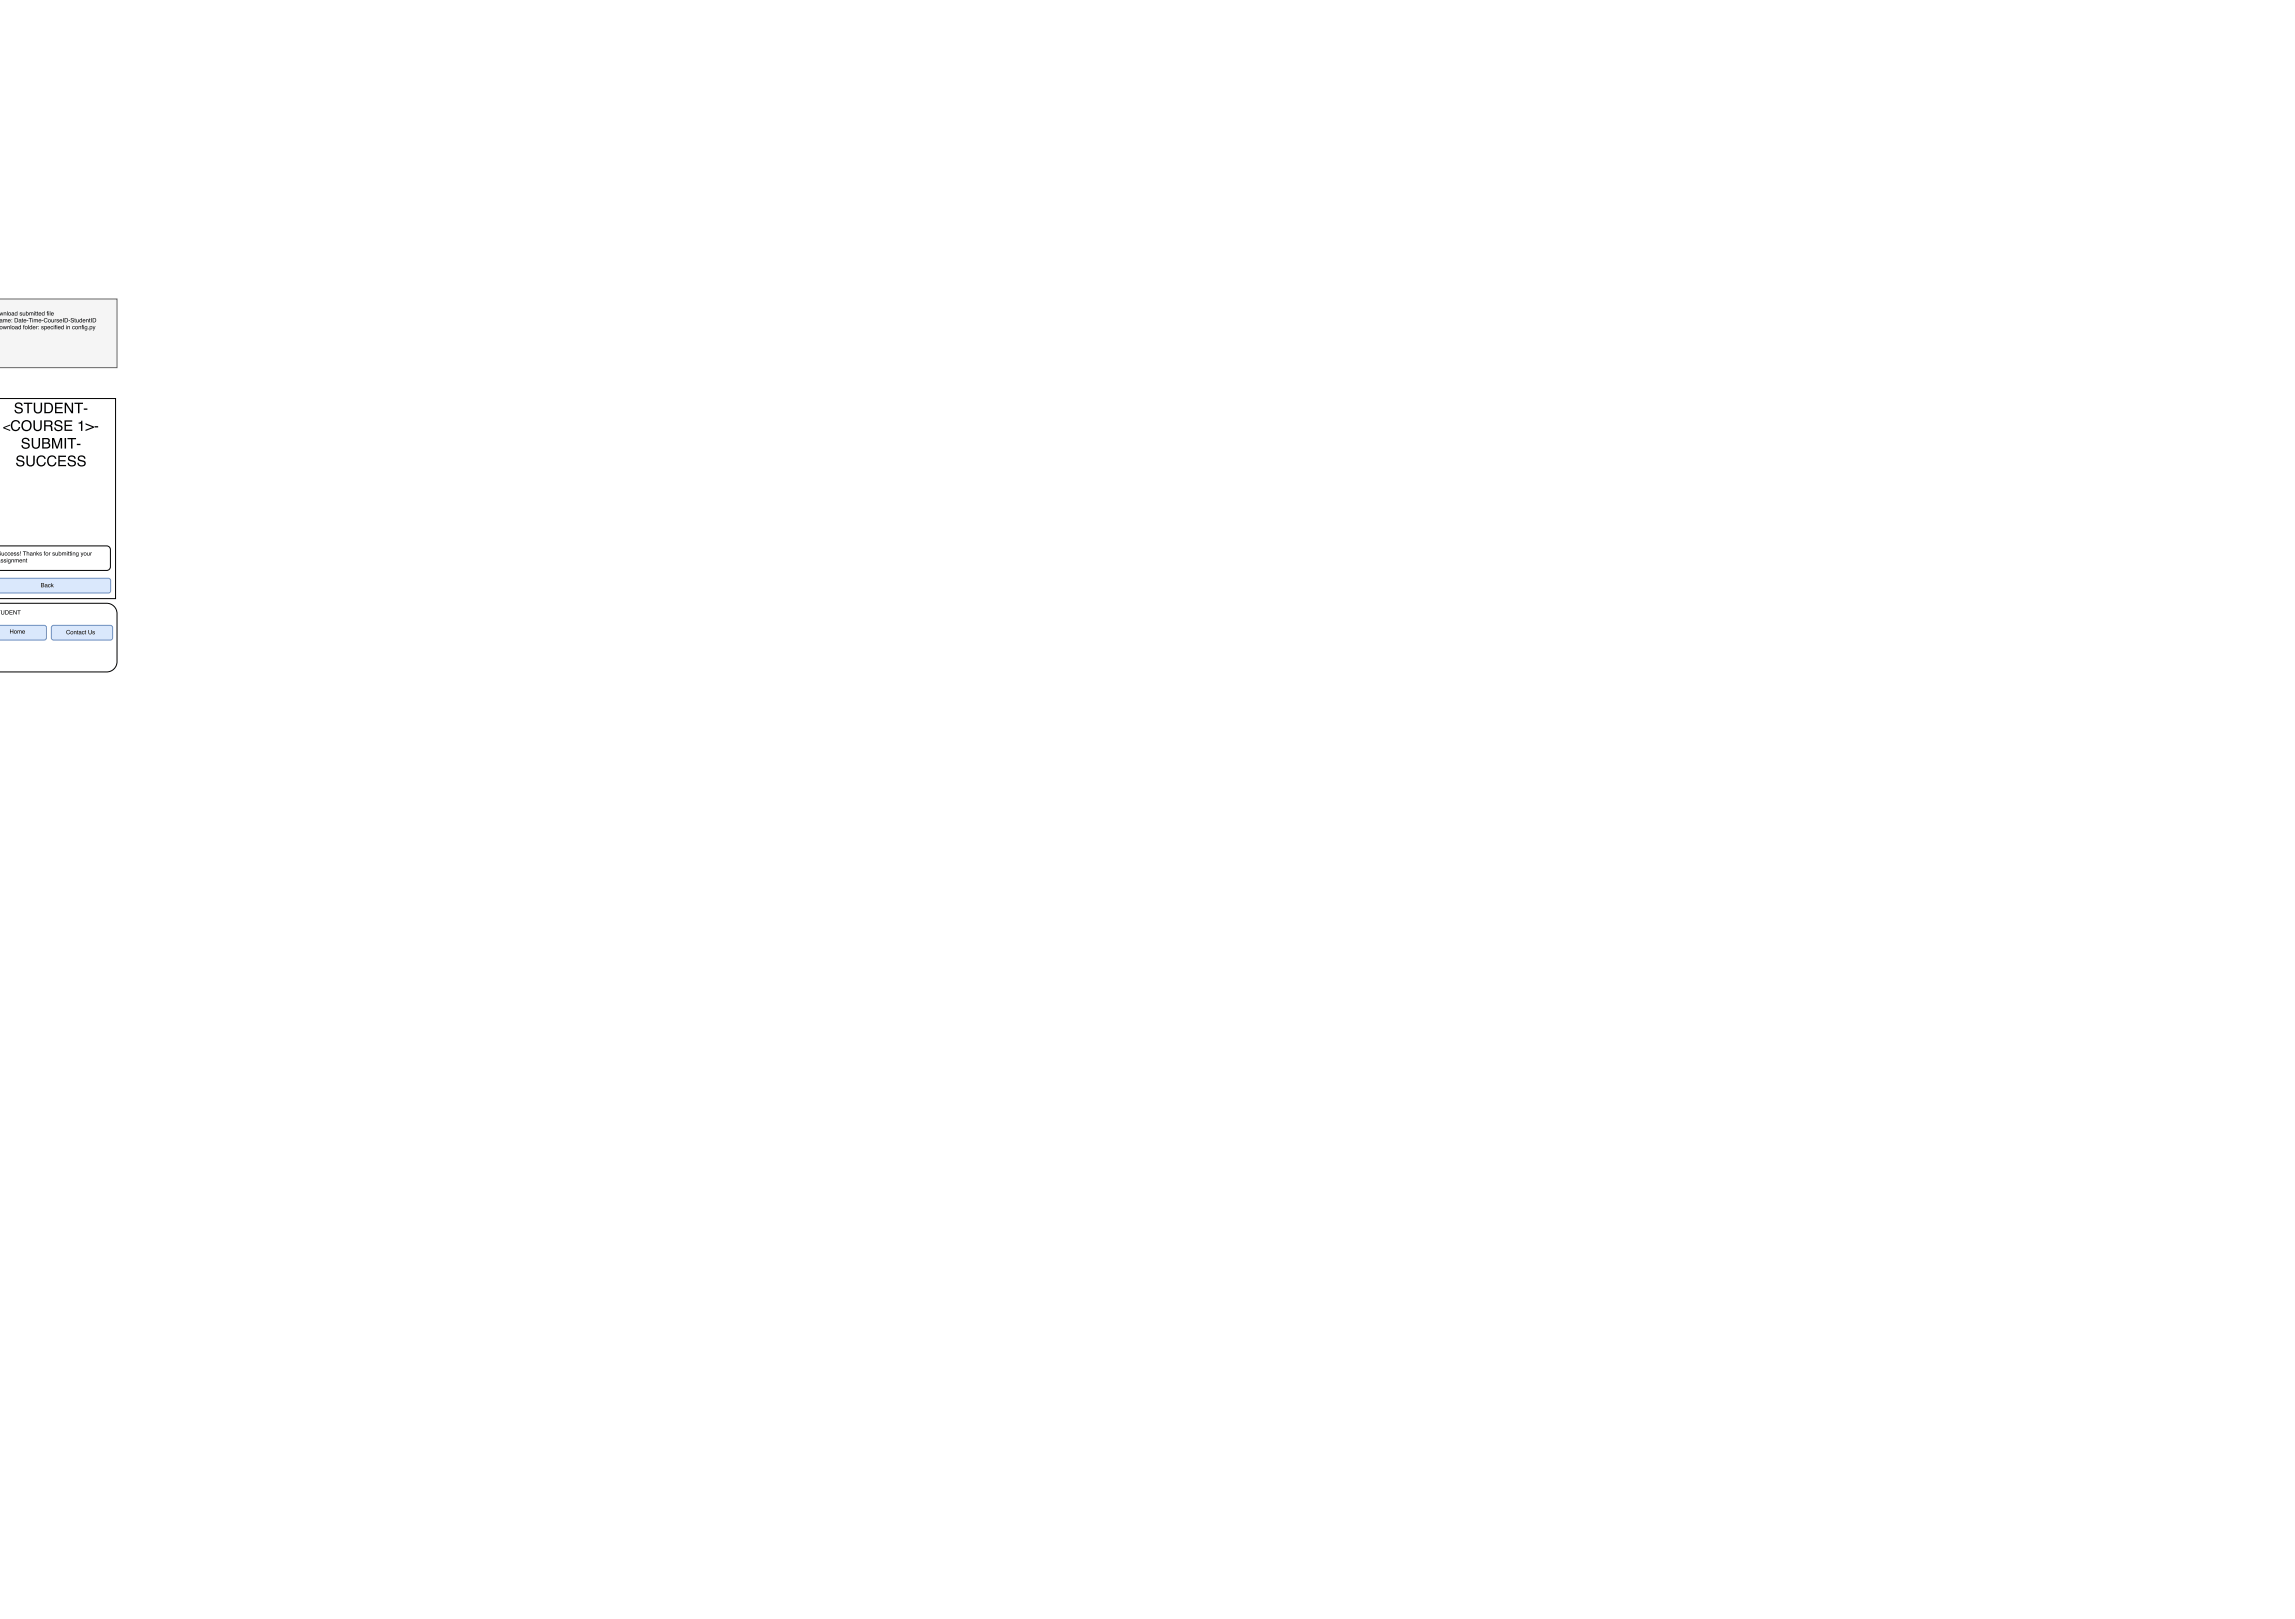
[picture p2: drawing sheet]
<svg xmlns="http://www.w3.org/2000/svg" width="1189mm" height="839mm" viewBox="0 0 1189 839" stroke-linecap="round" stroke-linejoin="round" font-family="sans-serif">
<path d="M0 206h60v104h-60" fill="none" stroke="#000" stroke-width=".52"/>
<path d="M0 283h56l1 2v9l-2 1h-55z" fill="#fff"/>
<path d="M0 283h55h2v2v9l-1 1h-56" fill="none" stroke="#000" stroke-width=".52"/>
<g fill="#000">
<path d="M2 221l3-1-3 2 3 1-3-1z"/>
<path d="M8 209l2-1a1.8 1.8 0 0 1 2 2h-1a1.1 1.1 0 0 0-1-1 1.1 1.1 0 0 0-1 2 1.9 1.9 0 0 1 3 2 1.9 1.9 0 0 1-3 1l-1-1v-1a1.4 1.4 0 0 0 2 2 1.3 1.3 0 0 0 1-2l-3-1zM12 209h5h-2v5h-1v-5h-2zM17 209h1v4a1.4 1.4 0 0 0 2 0 1.4 1.4 0 0 0 1-1v-3h1v3a2.2 2.2 0 0 1-2 2 2.2 2.2 0 0 1-3-2zM24 209v4h1a2.1 2.1 0 0 0 2-2 2.1 2.1 0 0 0-2-2zM23 209h2a2.8 2.8 0 0 1 3 2 2.8 2.8 0 0 1-3 3h-2zM29 209h4h-4v2h3v1h-3v1h4v1h-4zM34 209l3 4v-4h1v5h-1l-3-4v4zM39 209h4h-2v5h-1v-5h-1zM43 212h2h-2z"/>
<path d="M7 218h2l1 1a1.9 1.9 0 0 0-3 0 1.9 1.9 0 0 0-1 2 1.7 1.7 0 0 0 2 2 1.7 1.7 0 0 0 2-2 2.6 2.6 0 0 1-3 2 2.6 2.6 0 0 1-1-4zM11 220a3 3 0 0 1 6 0 3 3 0 0 1-6 0zM12 220a2.1 2.1 0 0 0 4 0 2.1 2.1 0 0 0-4 0zM17 218h1v4a1.4 1.4 0 0 0 2 1 1.4 1.4 0 0 0 1-2v-3h1v3a2.2 2.2 0 0 1-3 2 2.2 2.2 0 0 1-2-2zM24 218v2h2v-2zM23 218h3h1v2h-1l1 3-1-2h-1h-1v2h-1zM29 218h1a1.8 1.8 0 0 1 2 1 1.1 1.1 0 0 0-2-1 1.1 1.1 0 0 0 0 2 1.9 1.9 0 0 1 2 2 1.9 1.9 0 0 1-3 1l-1-1v-1h1a1.3 1.3 0 0 0 1 2 1.3 1.3 0 0 0 1-2l-2-1zM33 218h4h-3v2h3v1h-3v2h3h-4zM41 219l2-1v5h-1v-4h-1zM44 219l5 2v1l-5 1 4-2-4-1zM49 221h2h-2z"/>
<path d="M9 236h1a1.8 1.8 0 0 1 3 2h-1a1.4 1.4 0 0 0-2-2 1.1 1.1 0 0 0 0 2 1.9 1.9 0 0 1 3 2 1.9 1.9 0 0 1-3 1l-2-1h1a1.3 1.3 0 0 0 2 1 1.3 1.3 0 0 0 0-2l-2-1zM14 236l1 4a1.4 1.4 0 0 0 1 1 1.4 1.4 0 0 0 1-2v-3h1v3a2.2 2.2 0 0 1-2 3 2.2 2.2 0 0 1-2-3zM20 236h3l1 1-1 1a1.9 1.9 0 0 0-3-1 1.9 1.9 0 0 0 0 3 1.7 1.7 0 0 0 1 1 1.7 1.7 0 0 0 2-2h1a2.6 2.6 0 0 1-4 2 2.6 2.6 0 0 1-1-4zM25 236h3l1 1-1 1a1.9 1.9 0 0 0-2-1 1.9 1.9 0 0 0-1 3 1.7 1.7 0 0 0 2 1 1.7 1.7 0 0 0 2-2 2.6 2.6 0 0 1-4 2 2.6 2.6 0 0 1 0-4zM30 236h4v1h-3v1h3v1h-3v2h3h-4zM36 236h1a1.8 1.8 0 0 1 2 2 1.4 1.4 0 0 0-2-2 1.1 1.1 0 0 0 0 2 1.9 1.9 0 0 1 2 2 1.9 1.9 0 0 1-3 1l-1-1h1a1.3 1.3 0 0 0 1 1 1.3 1.3 0 0 0 1-2l-3-1zM41 236h1a1.8 1.8 0 0 1 2 2 1.4 1.4 0 0 0-2-2 1.1 1.1 0 0 0 0 2 1.9 1.9 0 0 1 2 2 1.9 1.9 0 0 1-3 1l-1-1h1a1.3 1.3 0 0 0 1 1 1.3 1.3 0 0 0 1-2l-2-1z"/>
<path d="M12 227h1a1.8 1.8 0 0 1 2 1 1.1 1.1 0 0 0-2-1 1.1 1.1 0 0 0 0 2 1.9 1.9 0 0 1 2 2 1.9 1.9 0 0 1-3 1l-1-1h1a1.3 1.3 0 0 0 1 1 1.3 1.3 0 0 0 1-2l-2-1zM16 227h1v4a1.4 1.4 0 0 0 2 1 1.4 1.4 0 0 0 1-2v-3h1v3a2.2 2.2 0 0 1-2 2 2.2 2.2 0 0 1-3-2zM23 227v2h1a.9 .9 0 0 0 1-1 .9 .9 0 0 0-1-1zM23 230v2l2-1v-1zM22 227h2a1.3 1.3 0 0 1 2 1 1.3 1.3 0 0 1-1 1 1.5 1.5 0 0 1 1 2 1.5 1.5 0 0 1-2 1h-2zM27 227h1l2 4 1-4h1v5h-1l1-4-2 4h-1l-1-4v4h-1zM33 227h1v5h-1zM35 227h4v1h-1v4h-1v-4h-2zM40 230h2v1h-2z"/>
<path d="M0 285v2v1zM1 286v2l1-2v2h-1zM3 286h1l-1 1v1l1-1v1h-1zM4 286h1l-1 1v1l1-1v1h-1zM6 286l1 1h-1v1l1-1a.8 .8 0 0 1-1 1 1 1 0 0 1 0-2zM6 286l1 1zM7 286l1 1h-1a.7 .7 0 0 1 1 0 .7 .7 0 0 1 0 1 .7 .7 0 0 1-1-1h1h-1zM9 286l1 1h-1a.7 .7 0 0 1 1 0 .7 .7 0 0 1-1 1 .7 .7 0 0 1 0-1h1h-1zM10 286l1 1zM10 287l1 1zM12 286h2h-1v2v-2zM14 286h1v2v-2l-1 2zM16 287v1l1-1zM16 286h1v2h-1v-1h1zM17 286h1l1 2-1-2-1 2zM19 286v1l1-1v1v1l-1-1v1zM21 286l1 1h-1a.7 .7 0 0 1 1 0 .7 .7 0 0 1-1 1 .7 .7 0 0 1-1-1h1h-1zM23 286v2zM24 287a.6 .6 0 0 0 1 0 .6 .6 0 0 0-1 0zM24 287a.8 .8 0 0 1 1 0 .8 .8 0 0 1-1 0zM25 286h1v2zM27 286l1 1h-1a.7 .7 0 0 1 1 0 .7 .7 0 0 1 0 1 .7 .7 0 0 1-1-1h1h-1zM29 286v2l1-2v2h-1zM30 286h1a.7 .7 0 0 1 1 1 .7 .7 0 0 1-1 1zM31 287a.5 .5 0 0 0 1 0 .5 .5 0 0 0-1 0zM32 286h2v2v-2l-1 2v-2l-1 2zM35 286v2zM35 286l1 2h-1zM36 286l1 2h-1zM37 286v2zM38 286h1v2l-1-2v2zM40 286h1l-1 2h-1h1l-1-1zM40 287a.5 .5 0 0 0 1 0 .5 .5 0 0 0-1 0zM42 286l1 1v-1l-1 2zM44 287a.6 .6 0 0 0 1 0 .6 .6 0 0 0-1 0zM43 287a1 1 0 0 1 2 0 1 1 0 0 1-2 0zM45 286l1 2v-2v2h-1zM47 286h1l-1 2z"/>
<path d="M0 290v1zM0 290v1zM1 290h1h-1a.7 .7 0 0 1 1 1 .7 .7 0 0 1-1 0 .7 .7 0 0 1-1 0h1l-1-1zM2 290h1h-1a.7 .7 0 0 1 1 1 .7 .7 0 0 1-1 0h1l-1-1zM4 290v1zM4 290h1v2h-1l1-1h-1zM4 291a.5 .5 0 0 0 1 0 .5 .5 0 0 0-1 0zM6 290h1v1v-1l-1 1zM8 290h2v1l-1-1v1l-1-1v1zM10 290h1v1h-1h1a.8 .8 0 0 1-1 0 .8 .8 0 0 1 0-1zM10 290h1zM12 290h1v1v-1l-1 1zM14 289v2z"/>
</g>
<path d="M0 312h55a5 5 0 0 1 6 6v25a5 5 0 0 1-6 5h-55z" fill="#fff"/>
<path d="M0 312h55a5 5 0 0 1 6 6v25a5 5 0 0 1-6 5h-55" fill="none" stroke="#000" stroke-width=".52"/>
<path d="M0 316v2zM0 316v2zM1 316v2h1v-2v1a.9 .9 0 0 1-1 1 .9 .9 0 0 1 0-1zM3 316v2h1v-1zM3 316h1v2h-1zM5 316h2h-2v1h1h-1v1h2h-2zM7 316l1 2 1-2v2l-2-1v1zM9 316h2h-1v2v-2z" fill="#000"/>
<path d="M0 324h23l1 1v6l-1 1h-23z" fill="#dae8fc"/>
<path d="M0 324h23l1 1v5l-1 1-23 1" fill="none" stroke="#6c8ebf" stroke-width=".52"/>
<path d="M27 324h31v1v6l-1 1-30-1v-1z" fill="#dae8fc"/>
<path d="M27 324h31v1v6l-1 1-30-1v-1z" fill="none" stroke="#6c8ebf" stroke-width=".52"/>
<g fill="#000">
<path d="M5 326v1h2v-1v2v-1h-2v1zM7 327a1 1 0 0 0 2 0 1 1 0 0 0-2 0zM7 327a1 1 0 0 1 2 0 1 1 0 0 1-2 0zM9 327h2v1v-1l-1 1v-1l-1 1zM12 327h1h-1v1h1a.8 .8 0 0 1-1 0 .8 .8 0 0 1 0-1zM12 327h1z"/>
<path d="M35 327l1-1v1a.9 .9 0 0 0-1 0 .9 .9 0 0 0 0 1 .9 .9 0 0 0 1 0 1.1 1.1 0 0 1-1 0 1.1 1.1 0 0 1 0-1zM37 328a.6 .6 0 0 0 1 0 .6 .6 0 0 0-1 0zM36 328a1 1 0 0 1 2 0 1 1 0 0 1-2 0zM38 327h1l1 2-1-2-1 2zM40 326l1 3-1-1zM41 328h1zM41 327h1v2l-1-1 1-1zM43 327h1l-1 1h1h-1zM44 326l1 3-1-1zM46 326v2h1v-2l1 2a.9 .9 0 0 1-1 1 .9 .9 0 0 1-1-1zM48 327h1h-1a.7 .7 0 0 1 1 1 .7 .7 0 0 1 0 1 .7 .7 0 0 1-1-1h1h-1z"/>
</g>
<path d="M0 300h56h1v6l-1 1h-56z" fill="#dae8fc"/>
<path d="M0 300h56l1 1v5l-1 1h-56" fill="none" stroke="#6c8ebf" stroke-width=".52"/>
<path d="M22 302v1h1zM22 303v1h1l-1-1zM21 302h2v2h-2zM24 304v-1zM23 303h2v1h-2v-1h1zM25 303h1h-1v1h1h-1zM27 302v1h1h-1l1 1-1-1v1z" fill="#000"/>
<path d="M0 155h61v35h-61z" fill="#f5f5f5"/>
<path d="M0 155h61v35h-61" fill="none" stroke="#666" stroke-width=".52"/>
<g fill="#000">
<path d="M0 161v2zM0 161v2zM0 162v1zM0 162v1zM0 162v1v-1l1 1 1-1-1 1v-1l-1 1zM2 162h1v1v-1l-1 1zM4 161v2zM4 163a1 1 0 0 0 2 0 1 1 0 0 0-2 0zM4 163a1 1 0 0 1 2 0 1 1 0 0 1-2 0zM6 163h1zM6 162h1v1h-1l1-1zM8 163a.5 .5 0 0 0 1 0 .5 .5 0 0 0-1 0zM8 162h1v-1v2h-1zM10 162h1h-1a.7 .7 0 0 1 1 1 .7 .7 0 0 1 0 1 .7 .7 0 0 1-1-1h1l-1-1zM12 162v1l1-1v1h-1zM13 161l1 1a.7 .7 0 0 1 1 1 .7 .7 0 0 1-1 0zM14 163a.5 .5 0 0 0 1 0 .5 .5 0 0 0-1 0zM15 162h2v1v-1l-1 1v-1l-1 1zM18 162v1zM18 161v1zM18 161l1 2h-1zM19 161l1 2h-1zM20 162h1v1h-1h1a.8 .8 0 0 1-1 0 .8 .8 0 0 1 0-1zM20 162h1zM22 163a.5 .5 0 0 0 1 0 .5 .5 0 0 0-1 0zM22 162h1v-1v2h-1zM24 161h1v2zM25 162v1zM25 161v1zM26 161v2zM27 162h1v1h-1h1a.8 .8 0 0 1-1 0 .8 .8 0 0 1 0-1zM27 162h1z"/>
<path d="M0 165v2zM0 166l1 1v-1zM0 166h1v1h-1v-1h1zM2 165h2v2l-1-1v1l-1-1v1zM4 166h1h1h-2l1 1v-1a.8 .8 0 0 1-1 1 .8 .8 0 0 1 0-1zM4 166h1zM6 165v1zM8 165v2h1v-2zM8 165h1v2h-1zM10 166v1l1-1zM10 166h1v1h-1v-1h1zM11 165l1 2zM12 166h2h-2l1 1 1-1a1.1 1.1 0 0 1-2 1 .8 .8 0 0 1 0-1zM14 166h1zM15 165h2h-1v2v-2zM17 165v2zM18 165h1l1 2-1-1-1 1v-1v1zM20 166h1h-1l1 1v-1a.8 .8 0 0 1-1 1 .8 .8 0 0 1 0-1zM20 166h1zM23 165h1h1a1 1 0 0 0-2 0 1 1 0 0 0 0 2 1.1 1.1 0 0 0 2-1 1.1 1.1 0 0 1-2 1 1.1 1.1 0 0 1 0-2zM25 166a.6 .6 0 0 0 1 0 .6 .6 0 0 0-1 0zM25 166a.8 .8 0 0 1 1 0 .8 .8 0 0 1-1 0zM27 165v2l1-2v2h-1zM28 165h1v2zM29 165l2 1h-1a.7 .7 0 0 1 1 0 .7 .7 0 0 1-1 1 .7 .7 0 0 1-1-1l1 1-1-1zM31 166h1h-1v1l1-1a.8 .8 0 0 1-1 1 .8 .8 0 0 1 0-1zM31 166h1zM33 165v2zM34 165v2h1v-2zM33 165h2v2h-2zM37 165h1h-1v1a.9 .9 0 0 1 1 0 .9 .9 0 0 1 0 1 .9 .9 0 0 1-1-1v1l1-1h-1zM39 165v2zM40 165v2l1-2v2h-1zM41 166a.5 .5 0 0 0 1 0 .5 .5 0 0 0-1 0zM41 165l1 1 1-1v2h-2zM43 166h1h-1v1l1-1a.8 .8 0 0 1-1 1 .8 .8 0 0 1 0-1zM43 166h1zM45 165h1v2l-1-1v1zM46 165l1 2h-1zM47 165l1 2zM48 165v2h1v-2zM48 165h2l-1 2h-1z"/>
<path d="M0 169v1zM0 168v3zM0 170a.6 .6 0 0 0 1 0 .6 .6 0 0 0-1 0zM0 170a.8 .8 0 0 1 1 0 .8 .8 0 0 1-1 0zM1 169l1 1v-1l1 1 1-1-1 2-1-2v2zM4 169h1v2v-2l-1 2zM6 168v3zM6 170a.6 .6 0 0 0 1 0 .6 .6 0 0 0-1 0zM6 170a1 1 0 0 1 2 0 1 1 0 0 1-2 0zM8 170h1zM8 169h1v2l-1-1 1-1zM10 170a.5 .5 0 0 0 1 0 .5 .5 0 0 0-1 0zM10 169h1v-1v3l-1-1zM12 168h1l-1 3zM13 170a.6 .6 0 0 0 1 0 .6 .6 0 0 0-1 0zM13 170a.8 .8 0 0 1 1 0 .8 .8 0 0 1-1 0zM15 168v3zM15 170a.5 .5 0 0 0 1 0 .5 .5 0 0 0-1 0zM16 169l1-1v3l-2-1zM17 169h1v1h-1h1a.8 .8 0 0 1-1 0 .8 .8 0 0 1 0-1zM17 169l1 1zM19 169v2zM20 170v1zM22 169h1h-1a.7 .7 0 0 1 1 1 .7 .7 0 0 1-1 1 .7 .7 0 0 1-1-1h1h-1zM23 170a.5 .5 0 0 0 1 0 .5 .5 0 0 0-1 0zM23 169a.7 .7 0 0 1 1 0 .7 .7 0 0 1 0 1 .7 .7 0 0 1-1 0v1zM25 169h1v1h-1h1a.8 .8 0 0 1-1 0 .8 .8 0 0 1 0-1zM25 169l1 1zM26 169h1v1h1h-1h-1zM28 169v2zM28 168v1zM29 168v3zM29 169l1 2zM29 168l1 1zM30 169h1v1h-1h1a.8 .8 0 0 1-1 0 .8 .8 0 0 1 0-1zM30 169l1 1zM32 170a.5 .5 0 0 0 1 0 .5 .5 0 0 0-1 0zM32 169h1v-1v3l-1-1zM34 169l1 2zM34 168l1 1zM35 169h1v2v-2l-1 2zM38 169h1l-1 1h1h-1zM39 170a.6 .6 0 0 0 1 0 .6 .6 0 0 0-1 0zM39 170a1 1 0 0 1 2 0 1 1 0 0 1-2 0zM41 169h1v2l-1-2v2zM43 168v3zM43 169l1 2zM43 168l1 1zM44 169h1v2h-1l1-1h-1zM44 170a.5 .5 0 0 0 1 0 .5 .5 0 0 0-1 0zM46 170v1zM47 170a.5 .5 0 0 0 1 0 .5 .5 0 0 0-1 0zM46 169h1a.7 .7 0 0 1 1 0 .7 .7 0 0 1 0 1 .7 .7 0 0 1-1 0l-1 1zM48 169l1 1v-1v2z"/>
</g>
</svg>
